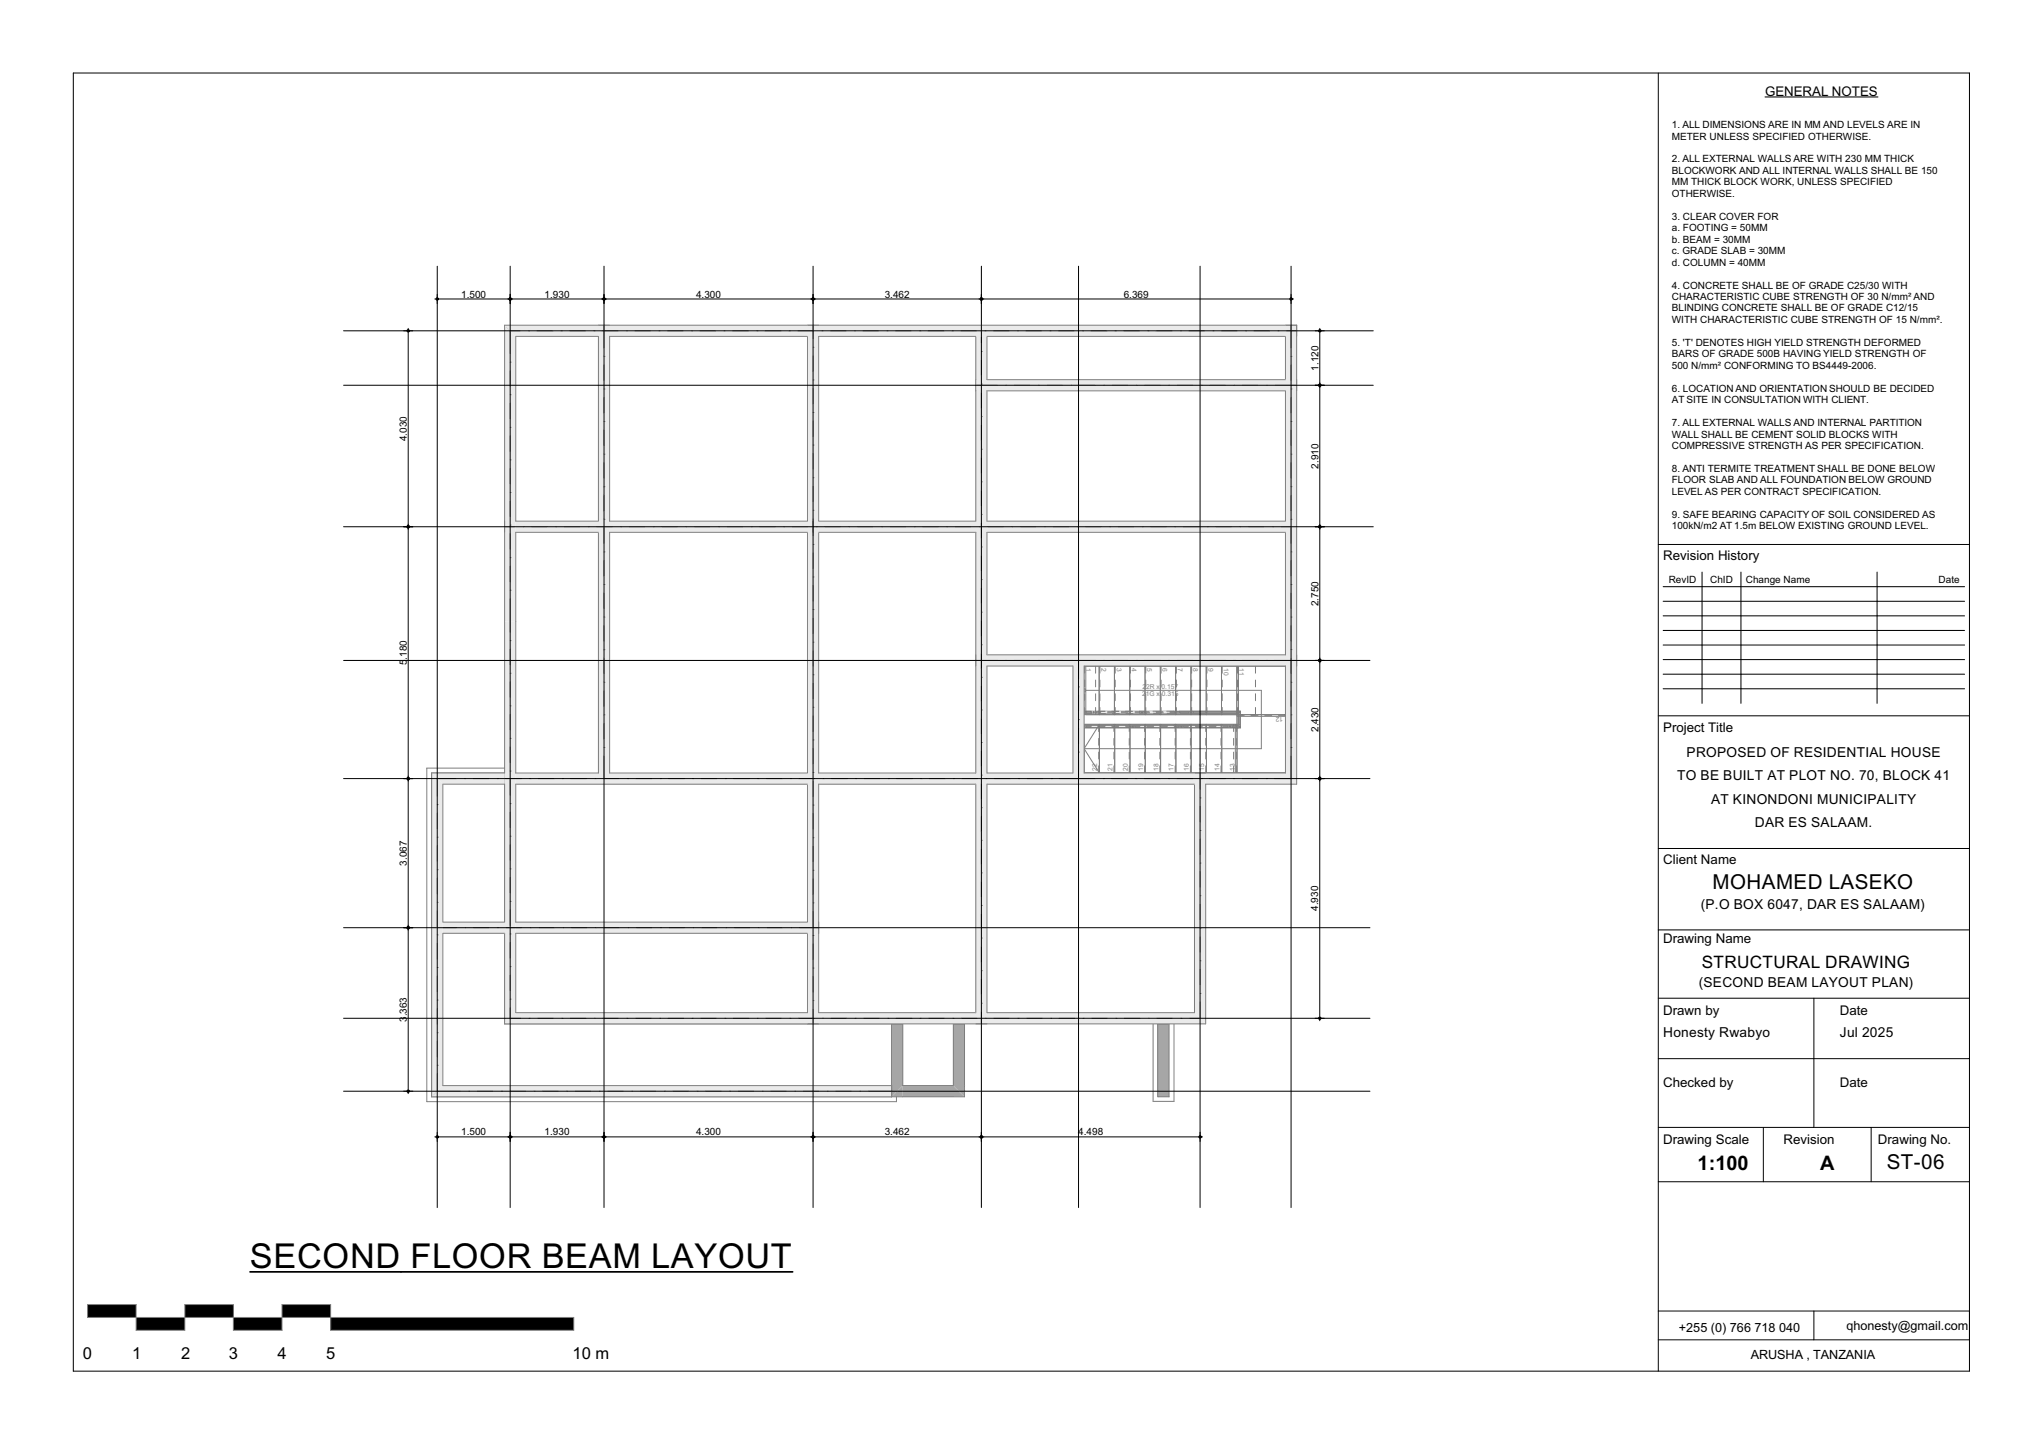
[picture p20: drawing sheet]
<svg xmlns="http://www.w3.org/2000/svg" width="420mm" height="297mm" viewBox="0 0 420 297" stroke-linecap="round" stroke-linejoin="round" font-family="sans-serif">
<defs><g id="words">
<text font-size="7.1" x="51.4" y="260.9">SECOND FLOOR BEAM LAYOUT</text>
<g font-size="4.2">
<text x="352.2" y="182.9">MOHAMED LASEKO</text>
<text x="388.1" y="240.5">ST-06</text>
</g>
<g font-size="4.1">
<text x="349.2" y="240.6">1:100</text>
<text x="374.4" y="240.6">A</text>
</g>
<text font-size="3.5" x="350" y="199.1">STRUCTURAL DRAWING</text>
<g font-size="3.4">
<text x="17.1" y="279.5">0</text>
<text x="27.2" y="279.5">1</text>
<text x="37.2" y="279.5">2</text>
<text x="47.1" y="279.5">3</text>
<text x="57.1" y="279.5">4</text>
<text x="67.1" y="279.5">5</text>
<text x="117.8" y="279.5">10 m</text>
</g>
<g font-size="2.8">
<text x="346.9" y="155.7">PROPOSED OF RESIDENTIAL HOUSE</text>
<text x="345" y="160.5">TO BE BUILT AT PLOT NO. 70, BLOCK 41</text>
<text x="351.9" y="165.3">AT KINONDONI MUNICIPALITY</text>
<text x="360.9" y="170.1">DAR ES SALAAM.</text>
<text x="349.8" y="187.1">(P.O BOX 6047, DAR ES SALAAM)</text>
<text x="349.4" y="203">(SECOND BEAM LAYOUT PLAN)</text>
<text x="342.1" y="213.4">Honesty Rwabyo</text>
<text x="378.4" y="213.4">Jul 2025</text>
</g>
<g font-size="2.7">
<text x="363" y="19.7">GENERAL NOTES</text>
<text x="342.1" y="115.1">Revision History</text>
<text x="342.1" y="150.5">Project Title</text>
<text x="342.1" y="177.7">Client Name</text>
<text x="342.1" y="194">Drawing Name</text>
<text x="342.1" y="208.8">Drawn by</text>
<text x="378.4" y="208.8">Date</text>
<text x="342.1" y="223.6">Checked by</text>
<text x="378.4" y="223.6">Date</text>
<text x="342.1" y="235.4">Drawing Scale</text>
<text x="366.8" y="235.4">Revision</text>
<text x="386.3" y="235.4">Drawing No.</text>
</g>
<g font-size="2.6">
<text x="345.3" y="273.9">+255 (0) 766 718 040</text>
<text x="379.8" y="273.6">qhonesty@gmail.com</text>
<text x="360.1" y="279.4">ARUSHA , TANZANIA</text>
</g>
<g font-size="2.1">
<text x="343.9" y="26.3">1. ALL DIMENSIONS ARE IN MM AND LEVELS ARE IN</text>
<text x="343.9" y="28.7">METER UNLESS SPECIFIED OTHERWISE.</text>
<text x="343.9" y="33.4">2. ALL EXTERNAL WALLS ARE WITH 230 MM THICK</text>
<text x="343.9" y="35.8">BLOCKWORK AND ALL INTERNAL WALLS SHALL BE 150</text>
<text x="343.9" y="38.1">MM THICK BLOCK WORK, UNLESS SPECIFIED</text>
<text x="343.9" y="40.5">OTHERWISE.</text>
<text x="343.9" y="45.2">3. CLEAR COVER FOR</text>
<text x="343.9" y="47.6">a. FOOTING = 50MM</text>
<text x="343.9" y="49.9">b. BEAM = 30MM</text>
<text x="343.9" y="52.3">c. GRADE SLAB = 30MM</text>
<text x="343.9" y="54.6">d. COLUMN = 40MM</text>
<text x="343.9" y="59.3">4. CONCRETE SHALL BE OF GRADE C25/30 WITH</text>
<text x="94.9" y="61.2">1.500</text>
<text x="112" y="61.2">1.930</text>
<text x="143.2" y="61.2">4.300</text>
<text x="182" y="61.2">3.462</text>
<text x="231.1" y="61.2">6.369</text>
<text x="343.9" y="61.7">CHARACTERISTIC CUBE STRENGTH OF 30 N/mm² AND</text>
<text x="343.9" y="64.1">BLINDING CONCRETE SHALL BE OF GRADE C12/15</text>
<text x="343.9" y="66.4">WITH CHARACTERISTIC CUBE STRENGTH OF 15 N/mm².</text>
<text x="343.9" y="71.1">5. 'T' DENOTES HIGH YIELD STRENGTH DEFORMED</text>
<text x="271.2" y="76.2" transform="rotate(-90 271.2 76.2)">1.120</text>
<text x="343.9" y="73.5">BARS OF GRADE 500B HAVING YIELD STRENGTH OF</text>
<text x="343.9" y="75.8">500 N/mm² CONFORMING TO BS4449-2006.</text>
<text x="343.9" y="80.6">6. LOCATION AND ORIENTATION SHOULD BE DECIDED</text>
<text x="343.9" y="82.9">AT SITE IN CONSULTATION WITH CLIENT.</text>
<text x="343.9" y="87.6">7. ALL EXTERNAL WALLS AND INTERNAL PARTITION</text>
<text x="343.9" y="90">WALL SHALL BE CEMENT SOLID BLOCKS WITH</text>
<text x="83.7" y="90.8" transform="rotate(-90 83.7 90.8)">4.030</text>
<text x="343.9" y="92.3">COMPRESSIVE STRENGTH AS PER SPECIFICATION.</text>
<text x="271.2" y="96.4" transform="rotate(-90 271.2 96.4)">2.910</text>
<text x="343.9" y="97.1">8. ANTI TERMITE TREATMENT SHALL BE DONE BELOW</text>
<text x="343.9" y="99.4">FLOOR SLAB AND ALL FOUNDATION BELOW GROUND</text>
<text x="343.9" y="101.8">LEVEL AS PER CONTRACT SPECIFICATION.</text>
<text x="343.9" y="106.5">9. SAFE BEARING CAPACITY OF SOIL CONSIDERED AS</text>
<text x="343.9" y="108.8">100kN/m2 AT 1.5m BELOW EXISTING GROUND LEVEL.</text>
<text x="343.2" y="119.8">RevID</text>
<text x="351.7" y="119.8">ChID</text>
<text x="359.1" y="119.8">Change Name</text>
<text x="398.7" y="119.8">Date</text>
<text x="271.2" y="124.7" transform="rotate(-90 271.2 124.7)">2.750</text>
<text x="83.7" y="136.8" transform="rotate(-90 83.7 136.8)">5.180</text>
<text x="271.2" y="150.6" transform="rotate(-90 271.2 150.6)">2.430</text>
<text x="83.7" y="178" transform="rotate(-90 83.7 178)">3.067</text>
<text x="271.1" y="187.4" transform="rotate(-90 271.1 187.4)">4.930</text>
<text x="83.7" y="210.2" transform="rotate(-90 83.7 210.2)">3.363</text>
<text x="94.9" y="233.5">1.500</text>
<text x="112" y="233.5">1.930</text>
<text x="143.2" y="233.5">4.300</text>
<text x="182" y="233.5">3.462</text>
<text x="221.8" y="233.5">4.498</text>
</g>
<g font-size="1.4" fill="#7f7f7f">
<text x="223.4" y="137.5" transform="rotate(90 223.4 137.5)">1</text>
<text x="226.5" y="137.5" transform="rotate(90 226.5 137.5)">2</text>
<text x="229.7" y="137.5" transform="rotate(90 229.7 137.5)">3</text>
<text x="232.8" y="137.5" transform="rotate(90 232.8 137.5)">4</text>
<text x="236" y="137.5" transform="rotate(90 236 137.5)">5</text>
<text x="239.1" y="137.5" transform="rotate(90 239.1 137.5)">6</text>
<text x="242.3" y="137.5" transform="rotate(90 242.3 137.5)">7</text>
<text x="245.4" y="137.5" transform="rotate(90 245.4 137.5)">8</text>
<text x="248.5" y="137.5" transform="rotate(90 248.5 137.5)">9</text>
<text x="251.7" y="137.5" transform="rotate(90 251.7 137.5)">10</text>
<text x="254.8" y="137.5" transform="rotate(90 254.8 137.5)">11</text>
<text x="221.5" y="141" transform="rotate(90 221.5 141)">UP</text>
<text x="234.9" y="143.2">21G x</text>
<text x="235" y="141.6">22R x</text>
<text x="238.9" y="141.6">0.157</text>
<text x="239" y="143.2">0.315</text>
<text x="263.9" y="147.4" transform="rotate(180 263.9 147.4)">12</text>
<text x="222.4" y="156.2" transform="rotate(-90 222.4 156.2)">DOWN</text>
<text x="225.7" y="158.5" transform="rotate(-90 225.7 158.5)">22</text>
<text x="228.8" y="158.5" transform="rotate(-90 228.8 158.5)">21</text>
<text x="232" y="158.5" transform="rotate(-90 232 158.5)">20</text>
<text x="235.1" y="158.5" transform="rotate(-90 235.1 158.5)">19</text>
<text x="238.3" y="158.5" transform="rotate(-90 238.3 158.5)">18</text>
<text x="241.4" y="158.5" transform="rotate(-90 241.4 158.5)">17</text>
<text x="244.5" y="158.5" transform="rotate(-90 244.5 158.5)">16</text>
<text x="247.7" y="158.5" transform="rotate(-90 247.7 158.5)">15</text>
<text x="250.8" y="158.5" transform="rotate(-90 250.8 158.5)">14</text>
<text x="254" y="158.5" transform="rotate(-90 254 158.5)">13</text>
</g>
<text font-size="1.4" fill="#fff" x="13.8" y="283.3">GSPublisherVersion 0.0.100.100</text>
</g></defs>
<g fill="#000">
<path d="M18 268.3h10v2.7h-10z" fill-rule="evenodd"/>
<path d="M28 271h10v2.6h-10z" fill-rule="evenodd"/>
<path d="M38 268.3h10v2.7h-10z" fill-rule="evenodd"/>
<path d="M48 271h10v2.6h-10z" fill-rule="evenodd"/>
<path d="M58 268.3h10v2.7h-10z" fill-rule="evenodd"/>
<path d="M68 271h50v2.6h-50z" fill-rule="evenodd"/>
</g>
<path d="M18 268.3v2.7h100v2.6h-50v-5.3h-10v5.3h-10v-5.3h-10v5.3h-10v-5.3z" fill="none" stroke="#7f7f7f" stroke-width=".21"/>
<path d="M341.1 112h64M341.1 147.2h64M341.1 174.5h64M341.1 191.3h64M341.1 205.3h64M341.1 217.7h64M341.1 231.9h64M341.1 243.1h64" fill="none" stroke="#000" stroke-width=".21"/>
<path d="M342.1 117.7h62v27h-62z" fill-rule="evenodd" fill="#fff"/>
<g fill="none" stroke="#000" stroke-width=".21">
<path d="M15.1 15h390v267h-390zM341.1 15v267M363 19.9h23.3M350.1 117.7v27M358.1 117.7v27M386.1 117.7v27M342.1 120.7h62M342.1 123.7h62M342.1 126.7h62M342.1 129.7h62M342.1 132.7h62M342.1 135.7h62"/>
<path d="M342.1 138.7h62M342.1 141.7h62M373.1 205.3v26.6M362.7 231.9v11.2M384.9 231.9v11.2M341.1 269.7h64M341.1 275.6h64M373.1 269.7v5.9"/>
</g>
<path d="M104.4 67.2h6.7v.4h-6.6z" fill-rule="evenodd" fill="#eaeaea"/>
<path d="M104.4 67.2h6.7v.4h-6.6M104.5 67.6h.1" fill="none" stroke="#7f7f7f" stroke-width=".21"/>
<path d="M104.2 67.3l.2-.1 .1 .4v59.1h-.4v-59.1z" fill-rule="evenodd" fill="#eaeaea"/>
<g fill="none" stroke="#7f7f7f" stroke-width=".21">
<path d="M104.2 67.9h.2M104.2 76.9h.2M104.2 77.9h.2M104.4 67.2l-.3 .4v59.1h.4v-59.1M104.5 67.6h.1M104.8 67.5v-.2h5.8v.2M104.2 86.9h.2M104.2 87.9h.2M104.2 96.9h.2M104.2 97.9h.2M104.2 106.9h.2M104.2 107.9h.2"/>
<path d="M104.2 116.9h.2M104.2 117.9h.2M104.2 126.7v-59.4h6.9v.2h-6.7v59.2M104.2 126.2h.2"/>
</g>
<path d="M104.2 67.4h6.9M104.3 67.3v59.4" fill="none" stroke="#eaeaea" stroke-width=".25"/>
<path d="M104.3 67.9v9M104.3 77.9v9M104.8 67.4h5.8M104.3 87.9v9M104.3 97.9v9M104.3 107.9v9M104.3 117.9v8.3" fill="none" stroke="#eaeaea" stroke-width=".21"/>
<circle cx="111.1" cy="67.4" r=".12" fill="#eaeaea"/>
<circle cx="111.1" cy="67.4" r=".12" fill="none" stroke="#7f7f7f" stroke-width=".21"/>
<circle cx="104.3" cy="67.4" r=".12" fill="#eaeaea"/>
<circle cx="104.3" cy="67.4" r=".12" fill="none" stroke="#7f7f7f" stroke-width=".21"/>
<circle cx="104.3" cy="126.7" r=".12" fill="#eaeaea"/>
<circle cx="104.3" cy="126.7" r=".12" fill="none" stroke="#7f7f7f" stroke-width=".21"/>
<circle cx="104.3" cy="77.4" r=".12" fill="#eaeaea"/>
<circle cx="104.3" cy="77.4" r=".12" fill="none" stroke="#7f7f7f" stroke-width=".21"/>
<circle cx="104.3" cy="87.4" r=".12" fill="#eaeaea"/>
<circle cx="104.3" cy="87.4" r=".12" fill="none" stroke="#7f7f7f" stroke-width=".21"/>
<circle cx="104.3" cy="97.4" r=".12" fill="#eaeaea"/>
<circle cx="104.3" cy="97.4" r=".12" fill="none" stroke="#7f7f7f" stroke-width=".21"/>
<circle cx="104.3" cy="107.4" r=".12" fill="#eaeaea"/>
<circle cx="104.3" cy="107.4" r=".12" fill="none" stroke="#7f7f7f" stroke-width=".21"/>
<circle cx="104.3" cy="117.4" r=".12" fill="#eaeaea"/>
<circle cx="104.3" cy="117.4" r=".12" fill="none" stroke="#7f7f7f" stroke-width=".21"/>
<path d="M89.1 188.9h.4v35.9l-.4 .2z" fill-rule="evenodd" fill="#eaeaea"/>
<path d="M89.1 225h.1M89.5 224.8v-35.9h-.4v36.1M89.5 224.8h.1" fill="none" stroke="#7f7f7f" stroke-width=".21"/>
<path d="M89.1 225l.4-.2 93.9 .1v.4h-93.9z" fill-rule="evenodd" fill="#eaeaea"/>
<g fill="none" stroke="#7f7f7f" stroke-width=".21">
<path d="M89.2 189.4h.2v9h-.2M89.2 199.4h.2v9h-.2M89.2 209.4h.2v9h-.2M89.2 219.4h.2v5.2h-.2M89.5 224.8v.1M89.5 224.9h.1M89.5 224.9h93.9v.4h-93.9l-.4-.3M89.8 225h9v.2h-9zM99.8 225h9v.2h-9zM109.8 225h9v.2h-9zM119.8 225h9v.2h-9zM129.8 225h9v.2h-9z"/>
<path d="M139.8 225h9v.2h-9zM149.8 225h9v.2h-9zM159.8 225h9v.2h-9zM169.8 225h9v.2h-9zM179.8 225h3.1v.2h-3.1zM183.4 225h-94v-36.1h-.2v36.3h94.2"/>
</g>
<path d="M89.3 188.9v36.3M89.2 225.1h94.2" fill="none" stroke="#eaeaea" stroke-width=".25"/>
<g fill="none" stroke="#eaeaea" stroke-width=".21">
<path d="M89.3 189.4v9M89.3 199.4v9M89.3 209.4v9M89.3 219.4v5.2M89.8 225.1h9M99.8 225.1h9M109.8 225.1h9M119.8 225.1h9M129.8 225.1h9M139.8 225.1h9M149.8 225.1h9M159.8 225.1h9"/>
<path d="M169.8 225.1h9M179.8 225.1h3.1"/>
</g>
<circle cx="89.3" cy="188.9" r=".12" fill="#eaeaea"/>
<circle cx="89.3" cy="188.9" r=".12" fill="none" stroke="#7f7f7f" stroke-width=".21"/>
<circle cx="89.3" cy="225.1" r=".12" fill="#eaeaea"/>
<circle cx="89.3" cy="225.1" r=".12" fill="none" stroke="#7f7f7f" stroke-width=".21"/>
<circle cx="183.4" cy="225.1" r=".12" fill="#eaeaea"/>
<circle cx="183.4" cy="225.1" r=".12" fill="none" stroke="#7f7f7f" stroke-width=".21"/>
<circle cx="89.3" cy="198.9" r=".12" fill="#eaeaea"/>
<circle cx="89.3" cy="198.9" r=".12" fill="none" stroke="#7f7f7f" stroke-width=".21"/>
<circle cx="89.3" cy="208.9" r=".12" fill="#eaeaea"/>
<circle cx="89.3" cy="208.9" r=".12" fill="none" stroke="#7f7f7f" stroke-width=".21"/>
<circle cx="89.3" cy="218.9" r=".12" fill="#eaeaea"/>
<circle cx="89.3" cy="218.9" r=".12" fill="none" stroke="#7f7f7f" stroke-width=".21"/>
<circle cx="99.3" cy="225.1" r=".12" fill="#eaeaea"/>
<circle cx="99.3" cy="225.1" r=".12" fill="none" stroke="#7f7f7f" stroke-width=".21"/>
<circle cx="109.3" cy="225.1" r=".12" fill="#eaeaea"/>
<circle cx="109.3" cy="225.1" r=".12" fill="none" stroke="#7f7f7f" stroke-width=".21"/>
<circle cx="119.3" cy="225.1" r=".12" fill="#eaeaea"/>
<circle cx="119.3" cy="225.1" r=".12" fill="none" stroke="#7f7f7f" stroke-width=".21"/>
<circle cx="129.3" cy="225.1" r=".12" fill="#eaeaea"/>
<circle cx="129.3" cy="225.1" r=".12" fill="none" stroke="#7f7f7f" stroke-width=".21"/>
<circle cx="139.3" cy="225.1" r=".12" fill="#eaeaea"/>
<circle cx="139.3" cy="225.1" r=".12" fill="none" stroke="#7f7f7f" stroke-width=".21"/>
<circle cx="149.3" cy="225.1" r=".12" fill="#eaeaea"/>
<circle cx="149.3" cy="225.1" r=".12" fill="none" stroke="#7f7f7f" stroke-width=".21"/>
<circle cx="159.3" cy="225.1" r=".12" fill="#eaeaea"/>
<circle cx="159.3" cy="225.1" r=".12" fill="none" stroke="#7f7f7f" stroke-width=".21"/>
<circle cx="169.3" cy="225.1" r=".12" fill="#eaeaea"/>
<circle cx="169.3" cy="225.1" r=".12" fill="none" stroke="#7f7f7f" stroke-width=".21"/>
<circle cx="179.3" cy="225.1" r=".12" fill="#eaeaea"/>
<circle cx="179.3" cy="225.1" r=".12" fill="none" stroke="#7f7f7f" stroke-width=".21"/>
<path d="M222.2 146.4h.4l.1 2.8h-.4z" fill-rule="evenodd" fill="#eaeaea"/>
<path d="M222.7 149.2l-.1-2.8h-.4l.1 2.8" fill="none" stroke="#7f7f7f" stroke-width=".21"/>
<path d="M222.3 149.2l32.2 .1v.4h-32.2z" fill-rule="evenodd" fill="#eaeaea"/>
<path d="M222.3 149.2v.5h32.2M222.7 149.2l31.8 .1" fill="none" stroke="#7f7f7f" stroke-width=".21"/>
<path d="M254.7 146.8h.4v2.9h-.6v-.4h.2z" fill-rule="evenodd" fill="#eaeaea"/>
<path d="M254.7 146.8v2.5h-.2M255.1 146.8v2.9h-.6" fill="none" stroke="#7f7f7f" stroke-width=".21"/>
<path d="M223 146.3h32.1v.5h-.4v-.1h-31.7z" fill-rule="evenodd" fill="#eaeaea"/>
<path d="M222.3 146.9h.2l.1 2.1h-.2zM223 146.4h32.1v3.2h-32.7l-.1-3.2h.3v3h32.2v-2.8h-31.8M223 149.4v.2h9v-.2M233 149.4v.2h9v-.2M243 149.4v.2h9v-.2M254.7 146.8v-.1h-31.7v-.4h32.1v.5" fill="none" stroke="#7f7f7f" stroke-width=".21"/>
<path d="M222.5 146.4v3.2" fill="none" stroke="#eaeaea" stroke-width=".31"/>
<path d="M222.4 149.5h32.7M223 146.5h32.1M254.9 146.4v3.2" fill="none" stroke="#eaeaea" stroke-width=".25"/>
<path d="M222.5 146.9v2.1" fill="none" stroke="#eaeaea" stroke-width=".24"/>
<path d="M223 149.5h9M233 149.5h9M243 149.5h9" fill="none" stroke="#eaeaea" stroke-width=".21"/>
<path d="M253 149.4h1.4v.2h-1.4z" fill-rule="evenodd" fill="#eaeaea"/>
<path d="M225.4 146.4h9v.2h-9zM235.4 146.4h9v.2h-9zM245.4 146.4h9v.2h-9zM253 149.4h1.4v.2h-1.4zM254.8 147h.2v2h-.2z" fill="none" stroke="#7f7f7f" stroke-width=".21"/>
<path d="M225.4 146.5h9M235.4 146.5h9M245.4 146.5h9M254.9 147v2" fill="none" stroke="#eaeaea" stroke-width=".21"/>
<path d="M223.5 146.4h.9v.2h-.9z" fill-rule="evenodd" fill="#eaeaea"/>
<path d="M223.5 146.4h.9v.2h-.9z" fill="none" stroke="#7f7f7f" stroke-width=".21"/>
<circle cx="222.4" cy="146.4" r=".12" fill="#eaeaea"/>
<circle cx="222.4" cy="146.4" r=".12" fill="none" stroke="#7f7f7f" stroke-width=".21"/>
<circle cx="222.5" cy="149.5" r=".12" fill="#eaeaea"/>
<circle cx="222.5" cy="149.5" r=".12" fill="none" stroke="#7f7f7f" stroke-width=".21"/>
<circle cx="254.9" cy="149.5" r=".12" fill="#eaeaea"/>
<circle cx="254.9" cy="149.5" r=".12" fill="none" stroke="#7f7f7f" stroke-width=".21"/>
<circle cx="254.9" cy="146.5" r=".12" fill="#eaeaea"/>
<circle cx="254.9" cy="146.5" r=".12" fill="none" stroke="#7f7f7f" stroke-width=".21"/>
<circle cx="223" cy="146.5" r=".12" fill="#eaeaea"/>
<circle cx="223" cy="146.5" r=".12" fill="none" stroke="#7f7f7f" stroke-width=".21"/>
<circle cx="232.5" cy="149.5" r=".12" fill="#eaeaea"/>
<circle cx="232.5" cy="149.5" r=".12" fill="none" stroke="#7f7f7f" stroke-width=".21"/>
<circle cx="242.5" cy="149.5" r=".12" fill="#eaeaea"/>
<circle cx="242.5" cy="149.5" r=".12" fill="none" stroke="#7f7f7f" stroke-width=".21"/>
<circle cx="252.5" cy="149.5" r=".12" fill="#eaeaea"/>
<circle cx="252.5" cy="149.5" r=".12" fill="none" stroke="#7f7f7f" stroke-width=".21"/>
<circle cx="244.9" cy="146.5" r=".12" fill="#eaeaea"/>
<circle cx="244.9" cy="146.5" r=".12" fill="none" stroke="#7f7f7f" stroke-width=".21"/>
<circle cx="234.9" cy="146.5" r=".12" fill="#eaeaea"/>
<circle cx="234.9" cy="146.5" r=".12" fill="none" stroke="#7f7f7f" stroke-width=".21"/>
<circle cx="224.9" cy="146.5" r=".12" fill="#eaeaea"/>
<circle cx="224.9" cy="146.5" r=".12" fill="none" stroke="#7f7f7f" stroke-width=".21"/>
<path d="M223 149.3h31.6v.4h-31.6z" fill-rule="evenodd" fill="#eaeaea"/>
<path d="M254.6 149.3h-31.6v.4h31.6" fill="none" stroke="#7f7f7f" stroke-width=".21"/>
<path d="M254.7 146.8h.4v2.9h-.5v-.4h.1z" fill-rule="evenodd" fill="#eaeaea"/>
<g fill="none" stroke="#7f7f7f" stroke-width=".21">
<path d="M224.4 146.3h-1.5v.4h1.7M225.9 146.3h1.4M226 146.7h1.4M228.7 146.3h1.4M228.8 146.7h1.4M231.5 146.3h1.4M231.6 146.7h1.4M234.3 146.3h1.4M234.4 146.7h1.4M237.1 146.3h1.5M237.3 146.7h1.4M240 146.3h1.5l.2 .4h-1.6"/>
<path d="M254.7 146.8v2.5h-.1M255.1 146.8v2.9h-.5"/>
</g>
<path d="M222.9 146.5h18.8" fill="none" stroke="#eaeaea" stroke-width=".4"/>
<path d="M242.6 146.3h12.5v.5h-.4v-.1h-11.8z" fill-rule="evenodd" fill="#eaeaea"/>
<g fill="none" stroke="#7f7f7f" stroke-width=".21">
<path d="M223 149.4h31.8v-2.8h-12l-.1-.2h12.4v3.2h-32.1zM223.5 149.4v.2h1M224.5 146.4h-1.6v.2h1.6M225.9 149.6h1.4M225.9 146.4h1.4M225.9 146.6h1.5M228.7 149.6h1.4M228.7 146.4h1.4M228.8 146.6h1.4M231.5 146.4h1.4M231.6 146.6h1.4M232.5 149.4v.2h-1"/>
<path d="M233.5 149.4v.2h1M234.3 146.4h1.5M234.4 146.6h1.4M235.9 149.6h1.4M237.2 146.4h1.4M237.2 146.6h1.4M238.7 149.6h1.4M240 146.4h1.5l.2 .2h-1.6M242.5 149.4v.2h-1M243.5 149.4v.2h1M245.9 149.6h1.4M248.7 149.6h1.4"/>
<path d="M252.5 149.4v.2h-1M254.7 146.8v-.1h-11.8l-.3-.4h12.5v.5"/>
</g>
<path d="M222.9 146.5h18.8M223 149.5h32.1M242.7 146.5h12.4M254.9 146.4v3.2" fill="none" stroke="#eaeaea" stroke-width=".25"/>
<path d="M223.5 149.5h9M233.5 149.5h9M243.5 149.5h9" fill="none" stroke="#eaeaea" stroke-width=".21"/>
<path d="M253.5 149.4h.9v.2h-.9z" fill-rule="evenodd" fill="#eaeaea"/>
<path d="M236.4 146.4h-1v.2h1M237.8 146.4h1.4M237.8 146.6h1.4M240.6 146.4h.9l.1 .2h-.9M245.4 146.4h9v.2h-9zM253.5 149.4h.9v.2h-.9zM254.8 147h.2v2h-.2z" fill="none" stroke="#7f7f7f" stroke-width=".21"/>
<path d="M235.4 146.5h6.2M245.4 146.5h9M254.9 147v2" fill="none" stroke="#eaeaea" stroke-width=".21"/>
<path d="M242.7 146.4h1.7v.2h-1.6z" fill-rule="evenodd" fill="#eaeaea"/>
<path d="M226.4 146.4h-1v.2h1M227.8 146.4h1.4M227.8 146.6h1.4M230.6 146.4h1.5M230.6 146.6h1.5M233.5 146.4h.9v.2h-.9M242.7 146.4h1.7v.2h-1.6z" fill="none" stroke="#7f7f7f" stroke-width=".21"/>
<path d="M225.4 146.5h9" fill="none" stroke="#eaeaea" stroke-width=".21"/>
<path d="M223.4 146.4h1v.2h-1z" fill-rule="evenodd" fill="#eaeaea"/>
<path d="M223.4 146.4h1v.2h-1z" fill="none" stroke="#7f7f7f" stroke-width=".21"/>
<circle cx="223" cy="149.5" r=".12" fill="#eaeaea"/>
<circle cx="223" cy="149.5" r=".12" fill="none" stroke="#7f7f7f" stroke-width=".21"/>
<circle cx="254.9" cy="149.5" r=".12" fill="#eaeaea"/>
<circle cx="254.9" cy="149.5" r=".12" fill="none" stroke="#7f7f7f" stroke-width=".21"/>
<circle cx="254.9" cy="146.5" r=".12" fill="#eaeaea"/>
<circle cx="254.9" cy="146.5" r=".12" fill="none" stroke="#7f7f7f" stroke-width=".21"/>
<circle cx="222.9" cy="146.5" r=".12" fill="#eaeaea"/>
<circle cx="222.9" cy="146.5" r=".12" fill="none" stroke="#7f7f7f" stroke-width=".21"/>
<circle cx="233" cy="149.5" r=".12" fill="#eaeaea"/>
<circle cx="233" cy="149.5" r=".12" fill="none" stroke="#7f7f7f" stroke-width=".21"/>
<circle cx="243" cy="149.5" r=".12" fill="#eaeaea"/>
<circle cx="243" cy="149.5" r=".12" fill="none" stroke="#7f7f7f" stroke-width=".21"/>
<circle cx="253" cy="149.5" r=".12" fill="#eaeaea"/>
<circle cx="253" cy="149.5" r=".12" fill="none" stroke="#7f7f7f" stroke-width=".21"/>
<circle cx="244.9" cy="146.5" r=".12" fill="#eaeaea"/>
<circle cx="244.9" cy="146.5" r=".12" fill="none" stroke="#7f7f7f" stroke-width=".21"/>
<circle cx="234.9" cy="146.5" r=".12" fill="#eaeaea"/>
<circle cx="234.9" cy="146.5" r=".12" fill="none" stroke="#7f7f7f" stroke-width=".21"/>
<circle cx="224.9" cy="146.5" r=".12" fill="#eaeaea"/>
<circle cx="224.9" cy="146.5" r=".12" fill="none" stroke="#7f7f7f" stroke-width=".21"/>
<g fill="none" stroke="#7f7f7f" stroke-width=".21">
<path d="M223.1 137v1.5M223.1 139.9v1.4M223.3 137v10M225.3 137v1.5M225.3 139.9v1.4M226.1 137v10M226.2 137v1.5M226.2 139.9v1.4M229.2 137v10M229.4 137v1.5M229.4 139.9v1.4M232.4 137v10"/>
<path d="M232.5 137v1.5M232.5 139.9v1.4M235.5 137v10M235.7 137v1.5M235.7 139.9v1.4M238.7 137v10M238.8 137v1.5M238.8 139.9v1.4M241.8 137v10M242 137v1.5M242 139.9v1.4M244.9 137v10"/>
<path d="M245.1 137v1.5M245.1 139.9v1.4M248.1 137v10M248.2 137v1.5M248.2 139.9v1.4M251.2 137v10M251.4 137v1.5M251.4 139.9v1.4M254.4 137v10M254.5 137v1.5M254.5 139.9v1.4M254.7 137v10"/>
<path d="M258.2 137v1.5M258.2 139.9v1.4M222.9 142h36.5v12h-36.4M223.1 142.7v1.4M223.1 145.5v1.5M225.3 142.7v1.4M225.3 145.5v1.5M226 149v1.5M226 151.9v1.4M226 154.7v1.4M226 157.5v1.5M226.1 149v10"/>
<path d="M226.2 142.7v1.4M226.2 145.5v1.5M229.1 149v1.5M229.1 151.9v1.4M229.1 154.7v1.4M229.1 157.5v1.5M229.3 149v10M229.4 142.7v1.4M229.4 145.5v1.5M232.3 149v1.5M232.3 151.9v1.4M232.3 154.7v1.4"/>
<path d="M232.3 157.5v1.5M232.4 149v10M232.5 142.7v1.4M232.5 145.5v1.5M235.4 149v1.5M235.4 151.9v1.4M235.4 154.7v1.4M235.4 157.5v1.5M235.6 149v10M235.7 142.7v1.4M235.7 145.5v1.5M238.6 149v1.5"/>
<path d="M238.6 151.9v1.4M238.6 154.7v1.4M238.6 157.5v1.5M238.7 149v10M238.8 142.7v1.4M238.8 145.5v1.5M241.7 149v1.5M241.7 151.9v1.4M241.7 154.7v1.4M241.7 157.5v1.5M241.9 149v10M242 142.7v1.4"/>
<path d="M242 145.5v1.5M244.8 149v1.5M244.8 151.9v1.4M244.8 154.7v1.4M244.8 157.5v1.5M245 149v10M245.1 142.7v1.4M245.1 145.5v1.5M248 149v1.5M248 151.9v1.4M248 154.7v1.4M248 157.5v1.5"/>
<path d="M248.1 149v10M248.2 142.7v1.4M248.2 145.5v1.5M251.1 149v1.5M251.1 151.9v1.4M251.1 154.7v1.4M251.1 157.5v1.5M251.3 149v10M251.4 142.7v1.4M251.4 145.5v1.5M253.7 149v1.5M253.7 151.9v1.4"/>
<path d="M253.7 154.7v1.4M253.7 157.5v1.5M254.1 149v10M254.3 149v1.5M254.3 151.9v1.4M254.3 154.7v1.4M254.3 157.5v1.5M254.4 147v12M254.4 147.3h10M254.4 147.1h1.5M254.5 142.7v1.4M254.5 145.5v1.5"/>
<path d="M257.3 147.1h1.4M258.2 142.7v1.4M258.2 145.5v1.5M260.1 147.1h1.5M263 147.1h1.4M264.4 147h-41.5v-10h41.5v22h-41.4v-10h31.4"/>
</g>
<circle cx="222.9" cy="142" r=".37" fill="#aaf"/>
<g fill="none" stroke="#7f7f7f" stroke-width=".21">
<path d="M226.1 149l-3.1 5 3.1 5"/>
<circle cx="222.9" cy="142" r=".37"/>
</g>
<!-- layer: Structural - Bearing -->
<path d="M238.2 210.6h2.3v15h-2.3z" fill-rule="evenodd" fill="#a8a8a8"/>
<path d="M238.2 210.6h2.3v15h-2.3z" fill="none" stroke="#7f7f7f" stroke-width=".21"/>
<path d="M266 67.6l.4-.1v1.6h-.4z" fill-rule="evenodd" fill="#eaeaea"/>
<path d="M266 67.6v.1M266.4 67.5v1.6h-.4v-1.4" fill="none" stroke="#7f7f7f" stroke-width=".21"/>
<path d="M205.7 67.2h60.3l.4 .3-.4 .1h-60.3z" fill-rule="evenodd" fill="#eaeaea"/>
<path d="M266 67.6h.1M266.4 67.5l-.4-.3h-60.3v.4h60.3" fill="none" stroke="#7f7f7f" stroke-width=".21"/>
<path d="M266.1 67.5l.2-.2v1.8h-.2z" fill-rule="evenodd" fill="#eaeaea"/>
<path d="M205.7 67.3h60.6v1.8h-.2v-1.6h-60.4z" fill="none" stroke="#7f7f7f" stroke-width=".21"/>
<path d="M205.7 67.4h60.6" fill="none" stroke="#eaeaea" stroke-width=".25"/>
<path d="M266.1 67.9h.2v.7h-.2z" fill-rule="evenodd" fill="#eaeaea"/>
<path d="M206.7 67.3h9v.2h-9zM216.7 67.3h9v.2h-9zM226.7 67.3h9v.2h-9zM236.7 67.3h9v.2h-9zM246.7 67.3h9v.2h-9zM256.7 67.3h9v.2h-9zM266.1 67.9h.2v.7h-.2z" fill="none" stroke="#7f7f7f" stroke-width=".21"/>
<path d="M206.7 67.4h9M216.7 67.4h9M226.7 67.4h9M236.7 67.4h9M246.7 67.4h9M256.7 67.4h9" fill="none" stroke="#eaeaea" stroke-width=".21"/>
<circle cx="266.2" cy="69.1" r=".12" fill="#eaeaea"/>
<circle cx="266.2" cy="69.1" r=".12" fill="none" stroke="#7f7f7f" stroke-width=".21"/>
<circle cx="266.2" cy="67.4" r=".12" fill="#eaeaea"/>
<circle cx="266.2" cy="67.4" r=".12" fill="none" stroke="#7f7f7f" stroke-width=".21"/>
<circle cx="205.7" cy="67.4" r=".12" fill="#eaeaea"/>
<circle cx="205.7" cy="67.4" r=".12" fill="none" stroke="#7f7f7f" stroke-width=".21"/>
<circle cx="256.2" cy="67.4" r=".12" fill="#eaeaea"/>
<circle cx="256.2" cy="67.4" r=".12" fill="none" stroke="#7f7f7f" stroke-width=".21"/>
<circle cx="246.2" cy="67.4" r=".12" fill="#eaeaea"/>
<circle cx="246.2" cy="67.4" r=".12" fill="none" stroke="#7f7f7f" stroke-width=".21"/>
<circle cx="236.2" cy="67.4" r=".12" fill="#eaeaea"/>
<circle cx="236.2" cy="67.4" r=".12" fill="none" stroke="#7f7f7f" stroke-width=".21"/>
<circle cx="226.2" cy="67.4" r=".12" fill="#eaeaea"/>
<circle cx="226.2" cy="67.4" r=".12" fill="none" stroke="#7f7f7f" stroke-width=".21"/>
<circle cx="216.2" cy="67.4" r=".12" fill="#eaeaea"/>
<circle cx="216.2" cy="67.4" r=".12" fill="none" stroke="#7f7f7f" stroke-width=".21"/>
<circle cx="206.2" cy="67.4" r=".12" fill="#eaeaea"/>
<circle cx="206.2" cy="67.4" r=".12" fill="none" stroke="#7f7f7f" stroke-width=".21"/>
<!-- layer: Structural - Bearing -->
<path d="M87.8 158h17v51.6h79.6v17h-96.6zM88.8 159h15v51.6h79.6v15h-94.6zM237.2 209.5h4.3v17h-4.3z" fill="none" stroke="#7f7f7f" stroke-width=".21"/>
<g fill="#a8a8a8">
<path d="M185.7 223.3v2.3h-2.3z"/>
<path d="M183.4 223.3h2.3l-2.3 2.3z"/>
<path d="M183.4 210.6h2.3v12.7h-2.3z" fill-rule="evenodd"/>
</g>
<path d="M185.7 223.3v-12.7h-2.3v15h2.3" fill="none" stroke="#7f7f7f" stroke-width=".21"/>
<g fill="#a8a8a8">
<path d="M196.1 223.3h2.3v2.3z"/>
<path d="M196.1 223.3l2.3 2.3h-2.3z"/>
<path d="M185.7 223.3h10.4v2.3h-10.4z" fill-rule="evenodd"/>
</g>
<path d="M185.7 223.3h10.4M198.4 223.3v2.3h-12.7" fill="none" stroke="#7f7f7f" stroke-width=".21"/>
<path d="M196.1 210.6h2.3v12.7h-2.3z" fill-rule="evenodd" fill="#a8a8a8"/>
<path d="M196.1 223.3v-12.7h2.3v12.7" fill="none" stroke="#7f7f7f" stroke-width=".21"/>
<path d="M166.1 107.2h2.3v103.4h-2.3z" fill-rule="evenodd" fill="#eaeaea"/>
<g fill="none" stroke="#7f7f7f" stroke-width=".21">
<path d="M166.1 109.5v49.5M167.2 112h.1M167.2 118.7h.1M167.2 107.2v3M167.2 113.7v3.2M168.4 109.5v49.5M167.2 125.4h.1M167.2 132.1h.1M167.2 138.8h.1M167.2 120.4v3.2M167.2 127.1v3.2M167.2 133.8v3.2"/>
<path d="M167.2 145.5h.1M167.2 152.2h.1M167.2 158.9h.1M167.2 140.5v3.2M167.2 147.2v3.2M167.2 154v3.1M166.1 161.3v28.4M167.2 165.6h.1M167.2 172.3h.1M167.2 179h.1M167.2 160.7v3.1M167.2 167.4v3.1"/>
<path d="M167.2 174.1v3.1M168.4 161.3v47M166.1 192v16.3M167.2 185.7h.1M167.2 192.4h.1M167.2 199.1h.1M167.2 180.8v3.1M167.2 187.5v3.1M167.2 194.2v3.1M166.1 210.6h2.3M167.2 205.8h.1M167.2 200.9v3.1"/>
<path d="M167.2 207.6v3"/>
</g>
<path d="M166.1 66.9h2.3v40.3h-2.3z" fill-rule="evenodd" fill="#eaeaea"/>
<g fill="none" stroke="#7f7f7f" stroke-width=".21">
<path d="M166.1 69.2v38M166.1 66.9h2.3M167.2 71.4h.1M167.2 78.1h.1M167.2 66.9v2.8M167.2 73.2v3.2M167.2 79.9v3.2M168.4 69.2v38M167.2 84.8h.1M167.2 91.5h.1M167.2 98.2h.1M167.2 86.6v3.2"/>
<path d="M167.2 93.3v3.2M167.2 104.9h.1M167.2 100v3.2M167.2 106.7v2.8"/>
</g>
<path d="M103.8 127.8h2.3v80.5l-2.3 2.3z" fill-rule="evenodd" fill="#eaeaea"/>
<g fill="none" stroke="#7f7f7f" stroke-width=".21">
<path d="M103.8 127.8v31.2M104.9 131.8h.1M104.9 138.5h.1M104.9 127.8v2.2M104.9 133.5v3.2M106.1 127.8v31.2M104.9 145.2h.1M104.9 151.9h.1M104.9 158.6h.1M104.9 140.2v3.2M104.9 146.9v3.2M104.9 153.6v3.2"/>
<path d="M103.8 161.3v28.4M104.9 165.3h.1M104.9 172h.1M104.9 178.7h.1M104.9 160.3v3.2M104.9 167.1v3.1M104.9 173.8v3.1M106.1 161.3v28.4M103.8 192v18.6M104.9 185.4h.1M104.9 192.1h.1M104.9 198.8h.1"/>
<path d="M104.9 180.5v3.1M104.9 187.2v3.1M104.9 193.9v3.1M106.1 192v16.3M104.9 205.5h.1M104.9 200.6v3.1M104.9 207.3v2.1"/>
</g>
<g fill="#eaeaea">
<path d="M88.8 159h15v2.3h-12.7z" fill-rule="evenodd"/>
<path d="M106.1 159h60v2.3h-60z" fill-rule="evenodd"/>
<path d="M168.4 159h53.4v2.3h-53.4z" fill-rule="evenodd"/>
</g>
<g fill="none" stroke="#7f7f7f" stroke-width=".21">
<path d="M88.8 159h15M106.1 159h17M125.4 159h40.7M168.4 159h32.3M203 159h17.7M89.9 160.1h3.9M91.1 161.3h12.7M95.6 160.1h.1M97.3 160.1h3.2M102.3 160.1h.1M104 160.1h3.2M106.1 161.3h60"/>
<path d="M109 160.1h.1M110.7 160.1h3.2M115.7 160.1h.1M117.4 160.1h3.2M122.4 160.1h.1M124.1 160.1h3.2M129.1 160.1h.1M130.8 160.1h3.2M135.8 160.1h.1M137.5 160.1h3.2M142.5 160.1h.1M144.2 160.1h3.2"/>
<path d="M149.2 160.1h.1M150.9 160.1h3.2M155.9 160.1h.1M157.6 160.1h3.2M162.6 160.1h.1M164.3 160.1h3.2M168.4 161.3h32.3M169.3 160.1h.1M171.1 160.1h3.1M176 160.1h.1M177.8 160.1h3.1M182.7 160.1h.1"/>
<path d="M184.5 160.1h3.1M189.4 160.1h.1M191.2 160.1h3.1M196.1 160.1h.1M197.9 160.1h3.1M202.8 160.1h.1M203 161.3h18.8M204.6 160.1h3.1M209.5 160.1h.1M211.3 160.1h3.1M216.2 160.1h.1M218 160.1h3.8"/>
</g>
<g fill="#eaeaea">
<path d="M106.1 208.3h60v2.3h-62.3z" fill-rule="evenodd"/>
<path d="M168.4 208.3h77.3l2.3 2.3h-79.6z" fill-rule="evenodd"/>
</g>
<g fill="none" stroke="#7f7f7f" stroke-width=".21">
<path d="M103.8 210.6h144.2M104.9 209.4h2.2M106.1 208.3h60M108.9 209.4h.1M110.6 209.4h3.2M115.6 209.4h.1M117.3 209.4h3.2M122.3 209.4h.1M124 209.4h3.2M129 209.4h.1M130.7 209.4h3.2M135.7 209.4h.1"/>
<path d="M137.4 209.4h3.2M142.4 209.4h.1M144.1 209.4h3.2M149.1 209.4h.1M150.8 209.4h3.2M155.8 209.4h.1M157.5 209.4h3.2M162.5 209.4h.1M164.2 209.4h3.2M168.4 208.3h32.3M169.2 209.4h.1M170.9 209.4h3.2"/>
<path d="M175.9 209.4h.1M177.6 209.4h3.2M182.6 209.4h.1M184.3 209.4h3.2M189.3 209.4h.1M191.1 209.4h3.1M196 209.4h.1M197.8 209.4h3.1M202.7 209.4h.1M203 208.3h42.7M204.5 209.4h3.1M209.4 209.4h.1"/>
<path d="M211.2 209.4h3.1M216.1 209.4h.1M217.9 209.4h3.1M222.8 209.4h.1M224.6 209.4h3.1M229.5 209.4h.1M231.3 209.4h3.1M236.2 209.4h.1M238 209.4h3.1M242.9 209.4h.1M244.7 209.4h2.1"/>
</g>
<g fill="#eaeaea">
<path d="M200.7 69.2h2.3v89.8h-2.3z" fill-rule="evenodd"/>
<path d="M200.7 161.3h2.3v47h-2.3z" fill-rule="evenodd"/>
</g>
<g fill="none" stroke="#7f7f7f" stroke-width=".21">
<path d="M200.7 69.2v8.9M201.9 72.3h.1M201.9 79h.1M201.9 68v2.5M201.9 74.1v3.1M203 69.2v8.9M200.7 80.4v26.8M201.9 85.7h.1M201.9 92.4h.1M201.9 99.1h.1M201.9 80.8v3.1M201.9 87.5v3.1"/>
<path d="M201.9 94.2v3.1M203 80.4v26.8M200.7 109.5v49.5M201.9 105.8h.1M201.9 112.5h.1M201.9 119.2h.1M201.9 100.9v3.1M201.9 107.6v3.1M201.9 114.3v3.1M203 109.5v25.2M201.9 125.9h.1M201.9 132.6h.1"/>
<path d="M201.9 139.3h.1M201.9 121v3.1M201.9 127.7v3.1M201.9 134.4v3.2M203 137v22M201.9 146h.1M201.9 152.7h.1M201.9 159.4h.1M201.9 141.1v3.2M201.9 147.8v3.2M201.9 154.5v3.2M200.7 161.3v47"/>
<path d="M201.9 166.1h.1M201.9 172.8h.1M201.9 179.5h.1M201.9 161.2v3.2M201.9 167.9v3.2M201.9 174.6v3.2M203 161.3v47M201.9 186.2h.1M201.9 192.9h.1M201.9 199.6h.1M201.9 181.3v3.2M201.9 188v3.2"/>
<path d="M201.9 194.7v3.2M200.7 210.6h2.3M201.9 206.3h.1M201.9 201.4v3.2M201.9 208.1v2.5"/>
</g>
<path d="M245.7 159h2.3v51.6l-2.3-2.3z" fill-rule="evenodd" fill="#eaeaea"/>
<g fill="none" stroke="#7f7f7f" stroke-width=".21">
<path d="M245.7 159h2.3M246.8 159v3.3M245.7 161.3v47M246.8 164.1h.1M246.8 170.8h.1M246.8 177.5h.1M246.8 165.9v3.1M246.8 172.6v3.1M246.8 179.3v3.2M248 161.3v49.3M246.8 184.2h.1M246.8 190.9h.1"/>
<path d="M246.8 197.6h.1M246.8 186v3.2M246.8 192.7v3.2M246.8 199.4v3.2M246.8 204.3h.1M246.8 206.1v3.3"/>
</g>
<g fill="#eaeaea">
<path d="M221.8 159h23.9v2.3h-23.9z" fill-rule="evenodd"/>
<path d="M248 159h16.4l2.3 2.3h-18.7z" fill-rule="evenodd"/>
</g>
<g fill="none" stroke="#7f7f7f" stroke-width=".21">
<path d="M223 159h41.4M221.8 161.3h23.9M221.8 160.1h3.4M226.9 160.1h.1M228.7 160.1h3.2M233.6 160.1h.1M235.4 160.1h3.2M240.3 160.1h.1M242.1 160.1h3.2M247 160.1h.1M248 161.3h18.7M248.8 160.1h3.2"/>
<path d="M253.7 160.1h.1M255.5 160.1h3.2M260.4 160.1h.1M262.2 160.1h3.3"/>
</g>
<path d="M203 134.7h63.7v2.3h-63.7z" fill-rule="evenodd" fill="#eaeaea"/>
<g fill="none" stroke="#7f7f7f" stroke-width=".21">
<path d="M200.7 134.7v2.3M200.7 135.8h4.4M203 137h17.7M203 134.7h61.4M206.9 135.8h.1M208.7 135.8h3.1M213.6 135.8h.1M215.4 135.8h3.1M220.3 135.8h.1M222.1 135.8h3.1M223 137h41.4M227 135.8h.1"/>
<path d="M228.8 135.8h3.1M233.7 135.8h.1M235.5 135.8h3.1M240.4 135.8h.1M242.2 135.8h3.1M247.1 135.8h.1M248.9 135.8h3.1M253.8 135.8h.1M255.6 135.8h3.1M260.5 135.8h.1M262.3 135.8h4.4M266.7 134.7v2.3"/>
</g>
<g fill="#eaeaea">
<path d="M264.4 66.9h2.3v67.8h-2.3z" fill-rule="evenodd"/>
<path d="M264.4 137h2.3v24.3l-2.3-2.3z" fill-rule="evenodd"/>
</g>
<g fill="none" stroke="#7f7f7f" stroke-width=".21">
<path d="M264.4 66.9h2.3v94.4M264.4 69.2v8.9M265.5 73.3h.1M265.5 66.9v4.6M265.5 75.1v3.1M264.4 80.4v26.8M265.5 80h.1M265.5 86.7h.1M265.5 93.4h.1M265.5 81.8v3.1M265.5 88.5v3.1M265.5 95.2v3.1"/>
<path d="M264.4 109.5v25.2M265.5 100.1h.1M265.5 106.8h.1M265.5 113.5h.1M265.5 101.9v3.1M265.5 108.6v3.2M265.5 115.3v3.2M264.4 137v22M265.5 120.2h.1M265.5 126.9h.1M265.5 133.6h.1M265.5 122v3.2"/>
<path d="M265.5 128.7v3.2M265.5 135.4v3.2M265.5 140.3h.1M265.5 147h.1M265.5 153.7h.1M265.5 142.1v3.2M265.5 148.8v3.2M265.5 155.5v4.6"/>
</g>
<path d="M200.7 78.1v2.3" fill="none" stroke="#eaeaea" stroke-width=".21"/>
<path d="M203 78.1h61.4v2.3h-61.4z" fill-rule="evenodd" fill="#eaeaea"/>
<g fill="none" stroke="#7f7f7f" stroke-width=".21">
<path d="M200.7 78.1h.1M200.7 78.1v2.3M200.7 79.2h4.4M203 78.1h61.4M206.9 79.2h.1M208.6 79.2h3.2M213.6 79.2h.1M215.3 79.2h3.2M220.3 79.2h.1M222 79.2h3.2M227 79.2h.1M228.8 79.2h3.1"/>
<path d="M233.7 79.2h.1M235.5 79.2h3.1M240.4 79.2h.1M242.2 79.2h3.1M247.1 79.2h.1M248.9 79.2h3.1M253.8 79.2h.1M255.6 79.2h3.1M260.5 79.2h.1M262.3 79.2h4.4M266.7 78.1v2.3M200.7 80.4h.1"/>
<path d="M203 80.4h61.4"/>
</g>
<path d="M123.1 66.9h2.3v92.1h-2.3z" fill-rule="evenodd" fill="#eaeaea"/>
<g fill="none" stroke="#7f7f7f" stroke-width=".21">
<path d="M123.1 69.2v38M123.1 66.9h2.3M124.2 73.3h.1M124.2 66.9v4.6M124.2 75.1v3.1M125.4 69.2v38M124.2 80h.1M124.2 86.7h.1M124.2 93.4h.1M124.2 81.8v3.1M124.2 88.5v3.1M124.2 95.2v3.1"/>
<path d="M123.1 109.5v49.5M124.2 100.1h.1M124.2 106.8h.1M124.2 113.5h.1M124.2 101.9v3.1M124.2 108.6v3.2M124.2 115.3v3.2M125.4 109.5v49.5M124.2 120.2h.1M124.2 126.9h.1M124.2 133.6h.1M124.2 122v3.2"/>
<path d="M124.2 128.7v3.2M124.2 135.4v3.2M124.2 140.3h.1M124.2 147h.1M124.2 153.7h.1M124.2 142.1v3.2M124.2 148.8v3.2M124.2 155.5v4.6"/>
</g>
<g fill="#eaeaea">
<path d="M103.8 66.9h19.3v2.3h-17z" fill-rule="evenodd"/>
<path d="M125.4 66.9h40.7v2.3h-40.7z" fill-rule="evenodd"/>
<path d="M168.4 66.9h96v2.3h-96z" fill-rule="evenodd"/>
</g>
<g fill="none" stroke="#7f7f7f" stroke-width=".21">
<path d="M103.8 66.9h162.9v2.3M104.9 68h2.1M106.1 69.2h17M108.7 68h.1M110.5 68h3.2M115.4 68h.1M117.2 68h3.2M122.1 68h.1M123.9 68h3.2M125.4 69.2h40.7M128.8 68h.1M130.6 68h3.2"/>
<path d="M135.5 68h.1M137.3 68h3.2M142.2 68h.1M144 68h3.2M148.9 68h.1M150.7 68h3.2M155.7 68h.1M157.4 68h3.2M162.4 68h.1M164.1 68h3.2M168.4 69.2h32.3M169.1 68h.1"/>
<path d="M170.8 68h3.2M175.8 68h.1M177.5 68h3.2M182.5 68h.1M184.2 68h3.2M189.2 68h.1M190.9 68h3.2M195.9 68h.1M197.6 68h3.2M202.6 68h.1M203 69.2h61.4M204.3 68h3.2"/>
<path d="M209.3 68h.1M211 68h3.2M216 68h.1M217.7 68h3.2M222.7 68h.1M224.4 68h3.2M229.4 68h.1M231.1 68h3.2M236.1 68h.1M237.8 68h3.2M242.8 68h.1M244.6 68h3.1"/>
<path d="M249.5 68h.1M251.3 68h3.1M256.2 68h.1M258 68h3.1M262.9 68h.1M264.7 68h2"/>
</g>
<path d="M103.8 66.9l2.3 2.3v58.6h-2.3z" fill-rule="evenodd" fill="#eaeaea"/>
<g fill="none" stroke="#7f7f7f" stroke-width=".21">
<path d="M103.8 66.9v60.9M104.9 74.5h.1M104.9 68v4.7M104.9 76.2v3.2M106.1 69.2v38M104.9 81.2h.1M104.9 87.9h.1M104.9 94.6h.1M104.9 82.9v3.2M104.9 89.6v3.2M104.9 96.4v3.1M104.9 101.3h.1"/>
<path d="M104.9 108h.1M104.9 114.7h.1M104.9 103.1v3.1M104.9 109.8v3.1M104.9 116.5v3.1M106.1 109.5v18.3M104.9 121.4h.1M104.9 123.2v4.6"/>
</g>
<g fill="#eaeaea">
<path d="M106.1 107.2h17v2.3h-17z" fill-rule="evenodd"/>
<path d="M125.4 107.2h40.7v2.3h-40.7z" fill-rule="evenodd"/>
<path d="M168.4 107.2h32.3v2.3h-32.3z" fill-rule="evenodd"/>
<path d="M203 107.2h61.4v2.3h-61.4z" fill-rule="evenodd"/>
</g>
<g fill="none" stroke="#7f7f7f" stroke-width=".21">
<path d="M103.8 107.2v2.3M103.8 108.3h2M106.1 109.5h17M106.1 107.2h17M107.6 108.3h.1M109.3 108.3h3.2M114.3 108.3h.1M116 108.3h3.2M121 108.3h.1M122.8 108.3h3.1M125.4 109.5h40.7M125.4 107.2h40.7"/>
<path d="M127.7 108.3h.1M129.5 108.3h3.1M134.4 108.3h.1M136.2 108.3h3.1M141.1 108.3h.1M142.9 108.3h3.1M147.8 108.3h.1M149.6 108.3h3.1M154.5 108.3h.1M156.3 108.3h3.1M161.2 108.3h.1M163 108.3h3.1"/>
<path d="M167.9 108.3h.1M168.4 109.5h32.3M168.4 107.2h32.3M169.7 108.3h3.1M174.6 108.3h.1M176.4 108.3h3.1M181.3 108.3h.1M183.1 108.3h3.2M188 108.3h.1M189.8 108.3h3.2M194.7 108.3h.1M196.5 108.3h3.2"/>
<path d="M201.4 108.3h.1M203 109.5h61.4M203 107.2h61.4M203.2 108.3h3.2M208.1 108.3h.1M209.9 108.3h3.2M214.8 108.3h.1M216.6 108.3h3.2M221.5 108.3h.1M223.3 108.3h3.2M228.2 108.3h.1M230 108.3h3.2"/>
<path d="M234.9 108.3h.1M236.7 108.3h3.2M241.6 108.3h.1M243.4 108.3h3.2M248.3 108.3h.1M250.1 108.3h3.2M255 108.3h.1M256.8 108.3h3.2M261.7 108.3h.1M263.5 108.3h2"/>
</g>
<path d="M220.7 137h2.3v22h-2.3z" fill-rule="evenodd" fill="#eaeaea"/>
<path d="M220.7 137v22M221.8 135.8v3.7M223 137v22M221.8 141.3h.1M221.8 148h.1M221.8 154.7h.1M221.8 143.1v3.1M221.8 149.8v3.1M221.8 156.5v3.6" fill="none" stroke="#7f7f7f" stroke-width=".21"/>
<g fill="#eaeaea">
<path d="M91.1 189.7h12.7v2.3h-12.7z" fill-rule="evenodd"/>
<path d="M106.1 189.7h60v2.3h-60z" fill-rule="evenodd"/>
</g>
<g fill="none" stroke="#7f7f7f" stroke-width=".21">
<path d="M89.9 190.8h4M91.1 192h12.7M91.1 189.7h12.7M95.6 190.8h.1M97.4 190.8h3.2M102.3 190.8h.1M104.1 190.8h3.2M106.1 192h60M106.1 189.7h60M109 190.8h.1M110.8 190.8h3.2M115.8 190.8h.1"/>
<path d="M117.5 190.8h3.2M122.5 190.8h.1M124.2 190.8h3.2M129.2 190.8h.1M130.9 190.8h3.2M135.9 190.8h.1M137.6 190.8h3.2M142.6 190.8h.1M144.3 190.8h3.2M149.3 190.8h.1M151 190.8h3.2M156 190.8h.1"/>
<path d="M157.7 190.8h3.2M162.7 190.8h.1M164.4 190.8h4M168.4 189.7v2.3"/>
</g>
<path d="M88.8 159l2.3 2.3v62l-2.3 2.3z" fill-rule="evenodd" fill="#eaeaea"/>
<g fill="none" stroke="#7f7f7f" stroke-width=".21">
<path d="M88.8 159v66.6M89.9 165.5h.1M89.9 172.2h.1M89.9 178.9h.1M89.9 160.1v3.6M89.9 167.2v3.2M89.9 173.9v3.2M91.1 161.3v28.4M89.9 185.6h.1M89.9 192.3h.1M89.9 199h.1M89.9 180.6v3.2"/>
<path d="M89.9 187.4v3.1M89.9 194.1v3.1M91.1 192v31.3M89.9 205.7h.1M89.9 212.4h.1M89.9 219.1h.1M89.9 200.8v3.1M89.9 207.5v3.1M89.9 214.2v3.1M89.9 220.9v3.5"/>
</g>
<path d="M88.8 225.6l2.3-2.3h92.3v2.3z" fill-rule="evenodd" fill="#eaeaea"/>
<g fill="none" stroke="#7f7f7f" stroke-width=".21">
<path d="M89.9 224.4h4.8M91.1 223.3h92.3v2.3h-94.6M96.4 224.4h.1M98.2 224.4h3.2M103.1 224.4h.1M104.9 224.4h3.2M109.8 224.4h.1M111.6 224.4h3.2M116.5 224.4h.1M118.3 224.4h3.2M123.3 224.4h.1M125 224.4h3.2"/>
<path d="M130 224.4h.1M131.7 224.4h3.2M136.7 224.4h.1M138.4 224.4h3.2M143.4 224.4h.1M145.1 224.4h3.2M150.1 224.4h.1M151.8 224.4h3.2M156.8 224.4h.1M158.5 224.4h3.2M163.5 224.4h.1M165.2 224.4h3.2"/>
<path d="M170.2 224.4h.1M171.9 224.4h3.2M176.9 224.4h.1M178.6 224.4h4.8"/>
</g>
<!-- layer: 2D Drafting - General -->
<g fill="none" stroke="#000" stroke-width=".21">
<path d="M89.9 54.8v193.6M104.9 54.8v193.6M124.2 54.8v193.6M167.2 54.8v193.6M201.9 54.8v193.6M221.8 54.8v193.6M246.8 54.8v193.6M265.5 54.8v193.6M70.7 79.2h211.8M70.7 68h211.8M70.7 108.3h211.8M70.7 135.8h211.1"/>
<path d="M70.7 160.1h211.1M70.7 190.8h211.1M70.7 209.4h211.1M70.7 224.4h211.1"/>
</g>
<!-- layer: Dimensioning - General -->
<g fill="none" stroke="#000" stroke-width=".21">
<path d="M83 68h.7M84 67.5v.3M84 68.3v39.8M84.2 68h.7M89.4 61.5h.3M89.9 60.6v.6M89.9 61.7v.7M90.2 61.5h14.5M104.9 60.6v.6M104.9 61.7v.7M105.2 61.5h18.8M124.2 60.6v.6"/>
<path d="M124.2 61.7v.7M124.5 61.5h42.5M167.2 60.6v.6M167.2 61.7v.7M167.5 61.5h34.1M201.9 60.6v.6M201.9 61.7v.7M202.1 61.5h63.2M265.5 60.6v.6M265.5 61.7v.7M265.8 61.5h.2M270.5 79.2h.7"/>
<path d="M270.5 68h.7M271.5 67.5v.3M271.5 68.3v10.7M271.5 79.5v28.6M271.7 79.2h.7M271.7 68h.7M83 108.3h.7M84 108.6v51.3M84.2 108.3h.7M270.5 108.3h.7M271.5 108.6v27M271.7 108.3h.7"/>
<path d="M270.5 135.8h.7M271.5 136.1v23.8M271.7 135.8h.7M83 160.1h.7M84 160.4v30.2M84.2 160.1h.7M270.5 160.1h.7M271.5 160.4l-.1 48.8M271.7 160.1h.7M83 190.8h.7M84 191.1v33.1M84.2 190.8h.7"/>
<path d="M270.5 209.4h.7M271.4 209.7v.2M271.7 209.4h.7M83 224.4h.7M84 224.7v.2M84.2 224.4h.7M89.4 233.8h.3M89.9 232.9v.7M89.9 234.1v.7M90.2 233.8h14.5M104.9 232.9v.7M104.9 234.1v.7"/>
<path d="M105.2 233.8h18.8M124.2 232.9v.7M124.2 234.1v.7M124.5 233.8h42.5M167.2 232.9v.7M167.2 234.1v.7M167.5 233.8h34.1M201.9 232.9v.7M201.9 234.1v.7M202.1 233.8h44.5M246.8 232.9v.7M246.8 234.1v.7"/>
<path d="M247.1 233.8h.2"/>
<circle cx="84" cy="68" r=".25"/>
<circle cx="89.9" cy="61.5" r=".25"/>
<circle cx="104.9" cy="61.5" r=".25"/>
<circle cx="124.2" cy="61.5" r=".25"/>
<circle cx="167.2" cy="61.5" r=".25"/>
<circle cx="201.9" cy="61.5" r=".25"/>
<circle cx="265.5" cy="61.5" r=".25"/>
<circle cx="271.5" cy="79.2" r=".25"/>
<circle cx="271.5" cy="68" r=".25"/>
<circle cx="84" cy="108.3" r=".25"/>
<circle cx="271.5" cy="108.3" r=".25"/>
<circle cx="271.5" cy="135.8" r=".25"/>
<circle cx="84" cy="160.1" r=".25"/>
<circle cx="271.5" cy="160.1" r=".25"/>
<circle cx="84" cy="190.8" r=".25"/>
<circle cx="271.4" cy="209.4" r=".25"/>
<circle cx="84" cy="224.4" r=".25"/>
<circle cx="89.9" cy="233.8" r=".25"/>
<circle cx="104.9" cy="233.8" r=".25"/>
<circle cx="124.2" cy="233.8" r=".25"/>
<circle cx="167.2" cy="233.8" r=".25"/>
<circle cx="201.9" cy="233.8" r=".25"/>
<circle cx="246.8" cy="233.8" r=".25"/>
</g>
<g fill="#000">
<circle cx="84" cy="68" r=".25"/>
<circle cx="89.9" cy="61.5" r=".25"/>
<circle cx="104.9" cy="61.5" r=".25"/>
<circle cx="124.2" cy="61.5" r=".25"/>
<circle cx="167.2" cy="61.5" r=".25"/>
<circle cx="201.9" cy="61.5" r=".25"/>
<circle cx="265.5" cy="61.5" r=".25"/>
<circle cx="271.5" cy="68" r=".25"/>
<circle cx="271.5" cy="79.2" r=".25"/>
<circle cx="84" cy="108.3" r=".25"/>
<circle cx="271.5" cy="108.3" r=".25"/>
<circle cx="271.5" cy="135.8" r=".25"/>
<circle cx="84" cy="160.1" r=".25"/>
<circle cx="271.4" cy="160.1" r=".25"/>
<circle cx="271.5" cy="160.1" r=".25"/>
<circle cx="84" cy="190.8" r=".25"/>
<circle cx="271.4" cy="209.4" r=".25"/>
<circle cx="84" cy="224.4" r=".25"/>
<circle cx="89.9" cy="233.8" r=".25"/>
<circle cx="104.9" cy="233.8" r=".25"/>
<circle cx="124.2" cy="233.8" r=".25"/>
<circle cx="167.2" cy="233.8" r=".25"/>
<circle cx="201.9" cy="233.8" r=".25"/>
<circle cx="246.8" cy="233.8" r=".25"/>
</g>
<!-- layer: Annotation - Text -->
<path d="M51.4 261.6h111.6" fill="none" stroke="#000" stroke-width=".35"/>
<use href="#words"/>
</svg>
